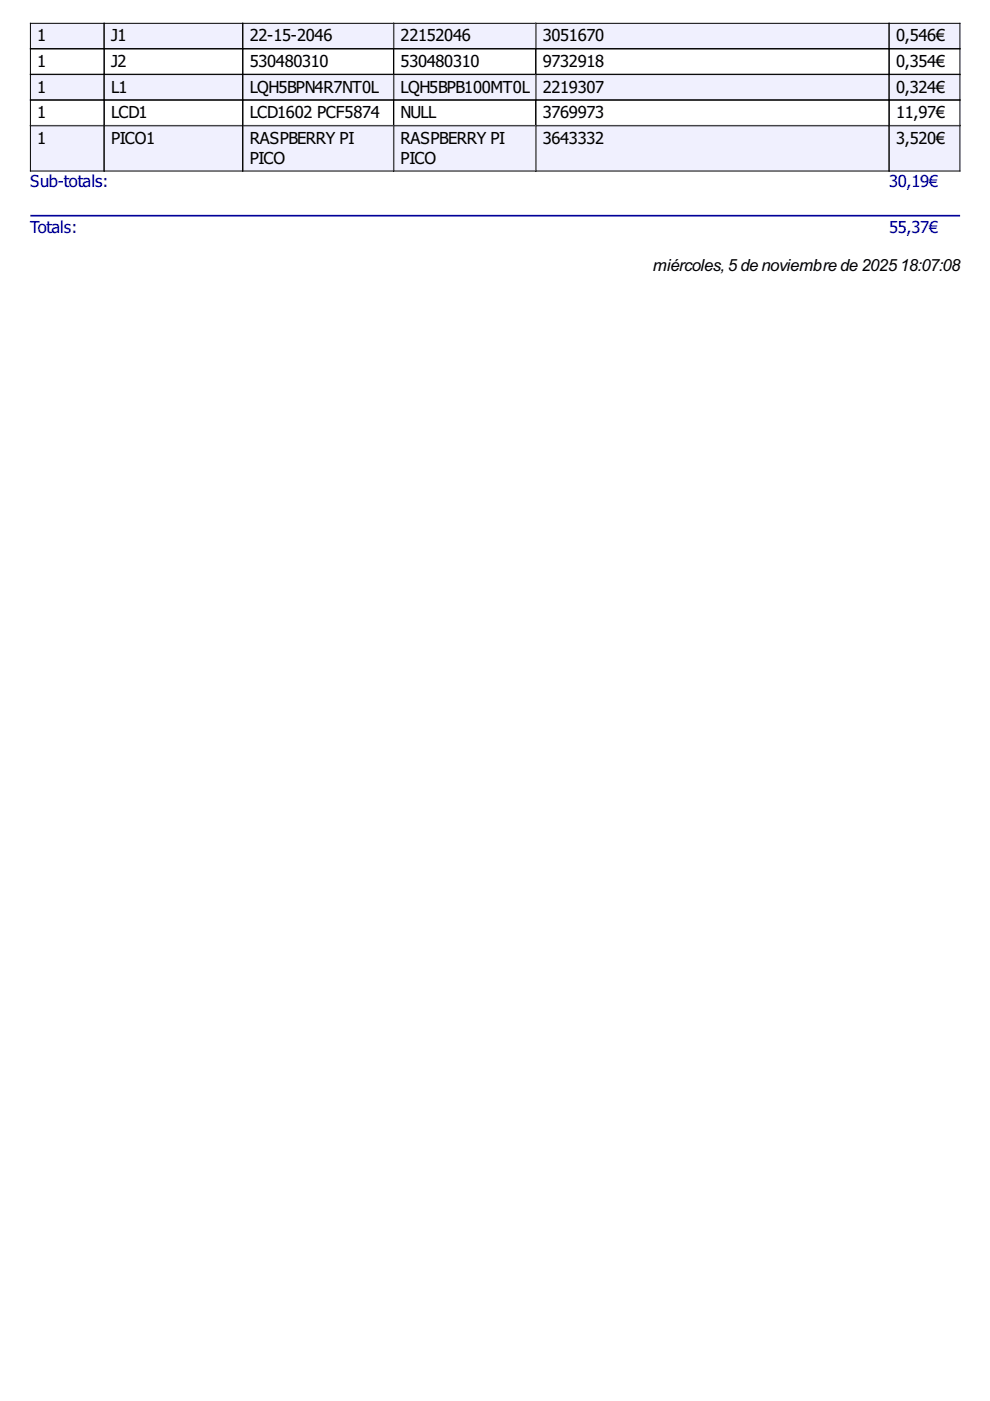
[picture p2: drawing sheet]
<svg xmlns="http://www.w3.org/2000/svg" width="210mm" height="297mm" viewBox="0 0 210 297" stroke-linecap="round" stroke-linejoin="round" font-family="sans-serif">
<defs><g id="words">
<g font-size="4.2">
<text x="7.9" y="8.8">1</text>
<text x="23.6" y="8.8">J1</text>
<text x="53" y="8.8">22-15-2046</text>
<text x="84.9" y="8.8">22152046</text>
<text x="115.1" y="8.8">3051670</text>
<text x="190" y="8.8">0,546€</text>
<text x="7.9" y="14.2">1</text>
<text x="23.6" y="14.2">J2</text>
<text x="53" y="14.2">530480310</text>
<text x="84.9" y="14.2">530480310</text>
<text x="115.1" y="14.2">9732918</text>
<text x="190" y="14.2">0,354€</text>
<text x="7.9" y="19.6">1</text>
<text x="23.6" y="19.6">L1</text>
<text x="53" y="19.6">LQH5BPN4R7NT0L</text>
<text x="84.9" y="19.6">LQH5BPB100MT0L</text>
<text x="115.1" y="19.6">2219307</text>
<text x="190" y="19.6">0,324€</text>
<text x="7.9" y="25.1">1</text>
<text x="23.6" y="25.1">LCD1</text>
<text x="53" y="25.1">LCD1602 PCF5874</text>
<text x="84.9" y="25.1">NULL</text>
<text x="115.1" y="25.1">3769973</text>
<text x="190" y="25.1">11,97€</text>
<text x="7.9" y="30.5">1</text>
<text x="23.6" y="30.5">PICO1</text>
<text x="53" y="30.5">RASPBERRY PI</text>
<text x="53" y="34.7">PICO</text>
<text x="84.9" y="30.5">RASPBERRY PI</text>
<text x="84.9" y="34.7">PICO</text>
<text x="115.1" y="30.5">3643332</text>
<text x="190" y="30.5">3,520€</text>
</g>
<g font-size="4.2" fill="#009">
<text x="6.4" y="39.7">Sub-totals:</text>
<text x="188.5" y="39.7">30,19€</text>
<text x="6.4" y="49.3">Totals:</text>
<text x="188.5" y="49.3">55,37€</text>
</g>
<text font-size="4" x="138.4" y="57.5">miércoles,5de noviembre de 202518:07:08</text>
</g></defs>
<path d="M6.4 4.9h15.7v5.4h-15.7z" fill="#f0f0fe"/>
<path d="M6.4 4.9h15.6v5.4h-15.6z" fill="none" stroke="#000" stroke-width=".21"/>
<g fill="#f0f0fe">
<path d="M7.7 5.3h1.8v4.2h-1.8z"/>
<path d="M22.1 4.9h29.4v5.4h-29.4z"/>
</g>
<path d="M22.1 4.9h29.3v5.4h-29.3z" fill="none" stroke="#000" stroke-width=".21"/>
<g fill="#f0f0fe">
<path d="M23.6 5.3h3.1v4.2h-3.1z"/>
<path d="M51.5 4.9h32v5.4h-32z"/>
</g>
<path d="M51.5 4.9h31.9v5.4h-31.9z" fill="none" stroke="#000" stroke-width=".21"/>
<g fill="#f0f0fe">
<path d="M52.9 5.3h17.5v4.2h-17.5z"/>
<path d="M83.5 4.9h30.1v5.4h-30.1z"/>
</g>
<path d="M83.5 4.9h30.1v5.4h-30.1z" fill="none" stroke="#000" stroke-width=".21"/>
<g fill="#f0f0fe">
<path d="M84.7 5.3h14.8v4.2h-14.8z"/>
<path d="M113.6 4.9h74.9v5.4h-74.9z"/>
</g>
<path d="M113.6 4.9h74.9v5.4h-74.9z" fill="none" stroke="#000" stroke-width=".21"/>
<g fill="#f0f0fe">
<path d="M114.9 5.3h12.9v4.2h-12.9z"/>
<path d="M188.5 4.9h15.1v5.4h-15.1z"/>
</g>
<path d="M188.5 4.9h15v5.4h-15z" fill="none" stroke="#000" stroke-width=".21"/>
<path d="M189.8 5.3h10.3v4.2h-10.3z" fill="#f0f0fe"/>
<path d="M6.4 10.4h15.6v5.3h-15.6zM22.1 10.4h29.3v5.3h-29.3zM51.5 10.4h31.9v5.3h-31.9zM83.5 10.4h30.1v5.3h-30.1zM113.6 10.4h74.9v5.3h-74.9zM188.5 10.4h15v5.3h-15z" fill="none" stroke="#000" stroke-width=".21"/>
<path d="M6.4 15.8h15.7v5.4h-15.7z" fill="#f0f0fe"/>
<path d="M6.4 15.8h15.6v5.4h-15.6z" fill="none" stroke="#000" stroke-width=".21"/>
<g fill="#f0f0fe">
<path d="M7.7 16.1h1.8v4.3h-1.8z"/>
<path d="M22.1 15.8h29.4v5.4h-29.4z"/>
</g>
<path d="M22.1 15.8h29.3v5.4h-29.3z" fill="none" stroke="#000" stroke-width=".21"/>
<g fill="#f0f0fe">
<path d="M23.6 16.1h3.4v4.3h-3.4z"/>
<path d="M51.5 15.8h32v5.4h-32z"/>
</g>
<path d="M51.5 15.8h31.9v5.4h-31.9z" fill="none" stroke="#000" stroke-width=".21"/>
<g fill="#f0f0fe">
<path d="M52.9 16.1h27.3v4.3h-27.3z"/>
<path d="M83.5 15.8h30.1v5.4h-30.1z"/>
</g>
<path d="M83.5 15.8h30.1v5.4h-30.1z" fill="none" stroke="#000" stroke-width=".21"/>
<g fill="#f0f0fe">
<path d="M84.7 16.1h27.3v4.3h-27.3z"/>
<path d="M113.6 15.8h74.9v5.4h-74.9z"/>
</g>
<path d="M113.6 15.8h74.9v5.4h-74.9z" fill="none" stroke="#000" stroke-width=".21"/>
<g fill="#f0f0fe">
<path d="M114.9 16.1h12.9v4.3h-12.9z"/>
<path d="M188.5 15.8h15.1v5.4h-15.1z"/>
</g>
<path d="M188.5 15.8h15v5.4h-15z" fill="none" stroke="#000" stroke-width=".21"/>
<path d="M189.8 16.1h10.3v4.3h-10.3z" fill="#f0f0fe"/>
<path d="M6.4 21.2h15.6v5.4h-15.6zM22.1 21.2h29.3v5.4h-29.3zM51.5 21.2h31.9v5.4h-31.9zM83.5 21.2h30.1v5.4h-30.1zM113.6 21.2h74.9v5.4h-74.9zM188.5 21.2h15v5.4h-15z" fill="none" stroke="#000" stroke-width=".21"/>
<path d="M6.4 26.6h15.7v9.7h-15.7z" fill="#f0f0fe"/>
<path d="M6.4 26.7h15.6v9.6h-15.6z" fill="none" stroke="#000" stroke-width=".21"/>
<g fill="#f0f0fe">
<path d="M7.7 27h1.8v4.2h-1.8z"/>
<path d="M22.1 26.6h29.4v9.7h-29.4z"/>
</g>
<path d="M22.1 26.7h29.3v9.6h-29.3z" fill="none" stroke="#000" stroke-width=".21"/>
<g fill="#f0f0fe">
<path d="M23.6 27h9.2v4.2h-9.2z"/>
<path d="M51.5 26.6h32v9.7h-32z"/>
</g>
<path d="M51.5 26.7h31.9v9.6h-31.9z" fill="none" stroke="#000" stroke-width=".21"/>
<g fill="#f0f0fe">
<path d="M52.9 27h22v4.2h-22z"/>
<path d="M52.9 31.2h7.4v4.2h-7.4z"/>
<path d="M83.5 26.6h30.1v9.7h-30.1z"/>
</g>
<path d="M83.5 26.7h30.1v9.6h-30.1z" fill="none" stroke="#000" stroke-width=".21"/>
<g fill="#f0f0fe">
<path d="M84.7 27h22v4.2h-22z"/>
<path d="M84.7 31.2h7.4v4.2h-7.4z"/>
<path d="M113.6 26.6h74.9v9.7h-74.9z"/>
</g>
<path d="M113.6 26.7h74.9v9.6h-74.9z" fill="none" stroke="#000" stroke-width=".21"/>
<g fill="#f0f0fe">
<path d="M114.9 27h12.9v4.2h-12.9z"/>
<path d="M188.5 26.6h15.1v9.7h-15.1z"/>
</g>
<path d="M188.5 26.7h15v9.6h-15z" fill="none" stroke="#000" stroke-width=".21"/>
<path d="M189.8 27h10.3v4.2h-10.3z" fill="#f0f0fe"/>
<path d="M6.6 45.7h196.8" fill="none" stroke="#009" stroke-width=".35"/>
<use href="#words"/>
</svg>
